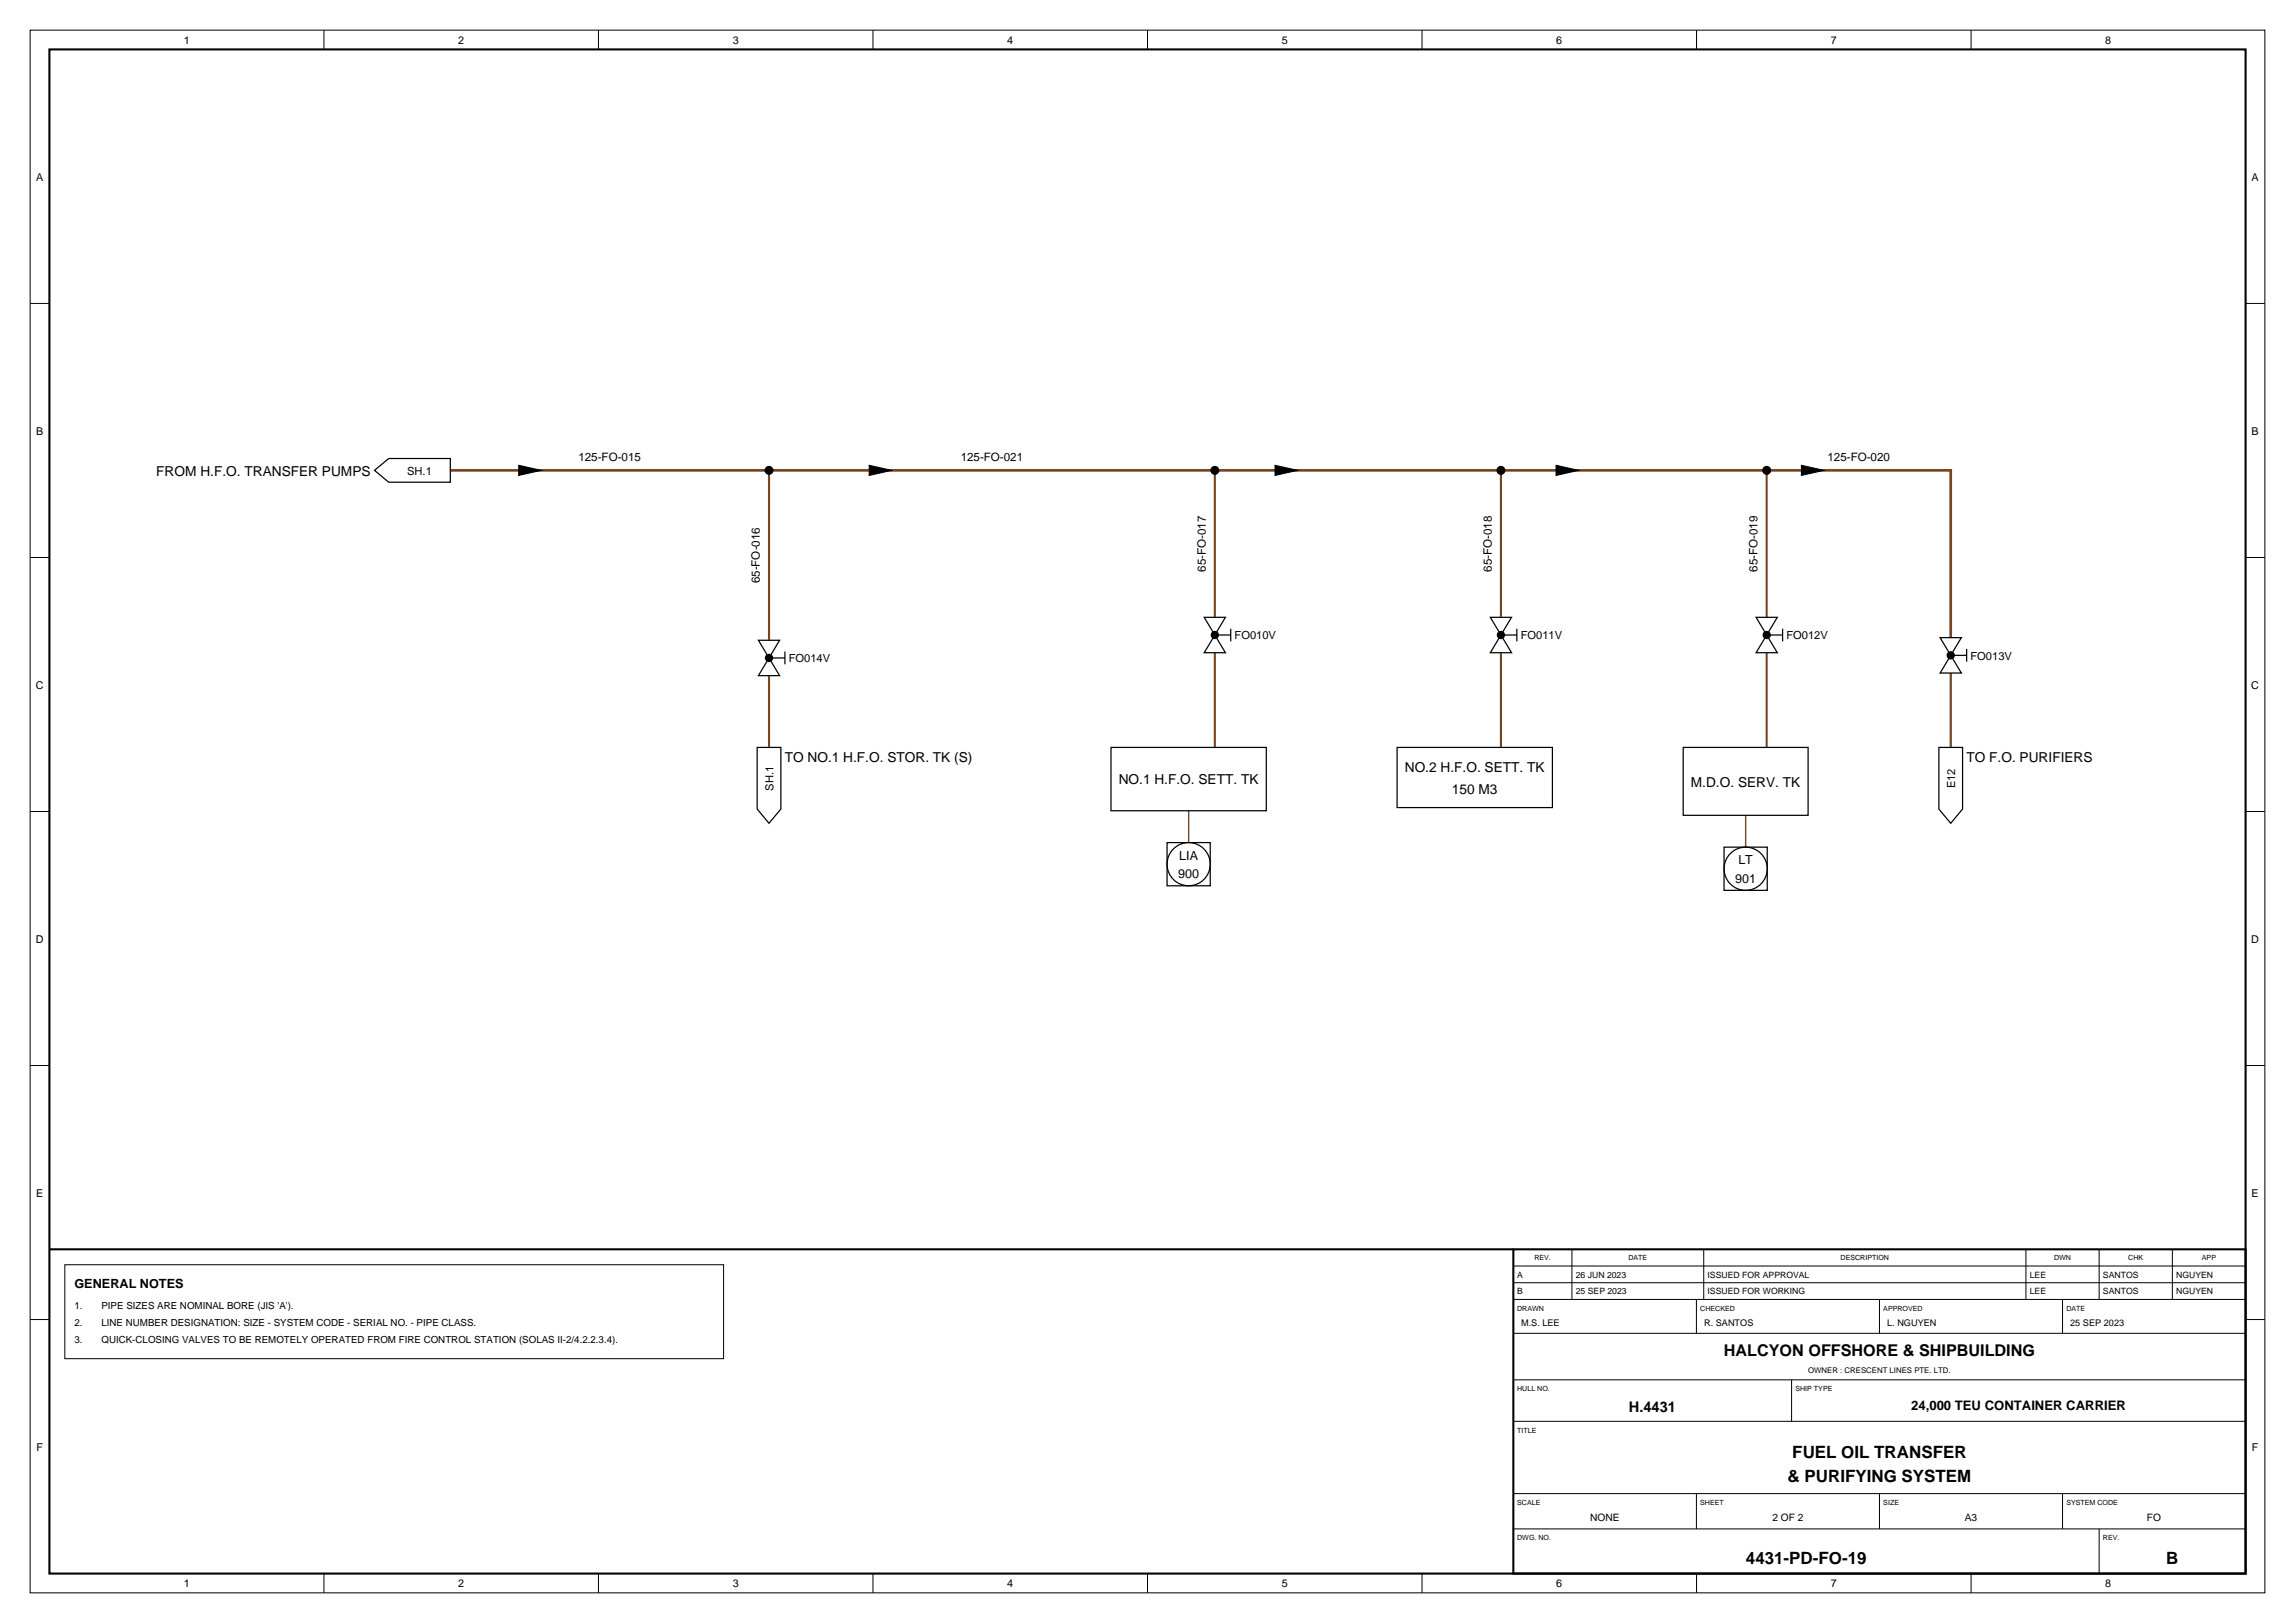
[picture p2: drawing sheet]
<svg xmlns="http://www.w3.org/2000/svg" width="420mm" height="297mm" viewBox="0 0 420 297" stroke-linecap="round" stroke-linejoin="round" font-family="sans-serif">
<defs><g id="words">
<g font-size="3.1">
<text x="328.1" y="266.8">FUEL OIL TRANSFER</text>
<text x="327.3" y="271.2">&amp; PURIFYING SYSTEM</text>
<text x="319.6" y="286.2">4431-PD-FO-19</text>
<text x="396.6" y="286.2">B</text>
</g>
<text font-size="3" x="315.6" y="248.3">HALCYON OFFSHORE &amp; SHIPBUILDING</text>
<text font-size="2.7" x="298.2" y="258.4">H.4431</text>
<g font-size="2.5">
<text x="28.6" y="87.1">FROM H.F.O. TRANSFER PUMPS</text>
<text x="143.7" y="139.5">TO NO.1 H.F.O. STOR. TK (S)</text>
<text x="204.8" y="143.6">NO.1 H.F.O. SETT. TK</text>
<text x="257.2" y="141.3">NO.2 H.F.O. SETT. TK</text>
<text x="309.6" y="144">M.D.O. SERV. TK</text>
<text x="360" y="139.5">TO F.O. PURIFIERS</text>
<text x="265.8" y="145.2">150 M3</text>
</g>
<text font-size="2.4" x="349.9" y="258.1">24,000 TEU CONTAINER CARRIER</text>
<g font-size="2.3">
<text x="215.7" y="160.8">900</text>
<text x="215.9" y="157.3">LIA</text>
<text x="317.7" y="161.6">901</text>
<text x="318.2" y="158.2">LT</text>
<text x="13.6" y="235.7">GENERAL NOTES</text>
</g>
<g font-size="2.1">
<text x="105.9" y="84.4">125-FO-015</text>
<text x="175.9" y="84.4">125-FO-021</text>
<text x="334.6" y="84.4">125-FO-020</text>
<text x="139.1" y="106.8" transform="rotate(-90 139.1 106.8)">65-FO-016</text>
<text x="220.7" y="104.7" transform="rotate(-90 220.7 104.7)">65-FO-017</text>
<text x="273.1" y="104.7" transform="rotate(-90 273.1 104.7)">65-FO-018</text>
<text x="321.8" y="104.7" transform="rotate(-90 321.8 104.7)">65-FO-019</text>
</g>
<g font-size="2">
<text x="33.6" y="8">1</text>
<text x="83.9" y="8">2</text>
<text x="134.1" y="8">3</text>
<text x="184.4" y="8">4</text>
<text x="234.7" y="8">5</text>
<text x="284.9" y="8">6</text>
<text x="335.2" y="8">7</text>
<text x="385.4" y="8">8</text>
<text x="6.6" y="33.1">A</text>
<text x="412.2" y="33.1">A</text>
<text x="6.6" y="79.5">B</text>
<text x="412.2" y="79.5">B</text>
<text x="74.5" y="86.9">SH.1</text>
<text x="226" y="117">FO010V</text>
<text x="278.4" y="117">FO011V</text>
<text x="327.1" y="117">FO012V</text>
<text x="144.4" y="121.2">FO014V</text>
<text x="360.8" y="120.7">FO013V</text>
<text x="6.6" y="126">C</text>
<text x="412.2" y="126">C</text>
<text x="141.6" y="144.7" transform="rotate(-90 141.6 144.7)">SH.1</text>
<text x="357.9" y="144.2" transform="rotate(-90 357.9 144.2)">E12</text>
<text x="6.6" y="172.5">D</text>
<text x="412.2" y="172.5">D</text>
<text x="6.6" y="219">E</text>
<text x="412.2" y="219">E</text>
<text x="6.7" y="265.5">F</text>
<text x="412.3" y="265.5">F</text>
<text x="33.6" y="290.5">1</text>
<text x="83.9" y="290.5">2</text>
<text x="134.1" y="290.5">3</text>
<text x="184.4" y="290.5">4</text>
<text x="234.7" y="290.5">5</text>
<text x="284.9" y="290.5">6</text>
<text x="335.2" y="290.5">7</text>
<text x="385.4" y="290.5">8</text>
</g>
<g font-size="1.9">
<text x="291.1" y="278.4">NONE</text>
<text x="324.5" y="278.4">2 OF 2</text>
<text x="359.7" y="278.4">A3</text>
<text x="393.1" y="278.4">FO</text>
</g>
<g font-size="1.8">
<text x="13.6" y="239.6">1.</text>
<text x="18.6" y="239.6">PIPE SIZES ARE NOMINAL BORE (JIS 'A').</text>
<text x="13.6" y="242.7">2.</text>
<text x="13.6" y="245.8">3.</text>
<text x="18.6" y="242.7">LINE NUMBER DESIGNATION: SIZE - SYSTEM CODE - SERIAL NO. - PIPE CLASS.</text>
<text x="18.6" y="245.8">QUICK-CLOSING VALVES TO BE REMOTELY OPERATED FROM FIRE CONTROL STATION (SOLAS II-2/4.2.2.3.4).</text>
</g>
<g font-size="1.7">
<text x="278.5" y="242.6">M.S. LEE</text>
<text x="312" y="242.6">R. SANTOS</text>
<text x="345.5" y="242.6">L. NGUYEN</text>
<text x="379" y="242.6">25 SEP 2023</text>
</g>
<g font-size="1.6">
<text x="277.8" y="233.8">A</text>
<text x="288.5" y="233.8">26 JUN 2023</text>
<text x="312.6" y="233.8">ISSUED FOR APPROVAL</text>
<text x="371.6" y="233.8">LEE</text>
<text x="385" y="233.8">SANTOS</text>
<text x="398.4" y="233.8">NGUYEN</text>
<text x="277.8" y="236.9">B</text>
<text x="288.5" y="236.9">25 SEP 2023</text>
<text x="312.6" y="236.9">ISSUED FOR WORKING</text>
<text x="371.6" y="236.9">LEE</text>
<text x="385" y="236.9">SANTOS</text>
<text x="398.4" y="236.9">NGUYEN</text>
</g>
<text font-size="1.4" x="331" y="251.2">OWNER : CRESCENT LINES PTE. LTD.</text>
<g font-size="1.3">
<text x="280.9" y="230.7">REV.</text>
<text x="298.1" y="230.7">DATE</text>
<text x="337" y="230.7">DESCRIPTION</text>
<text x="376" y="230.7">DWN</text>
<text x="389.6" y="230.7">CHK</text>
<text x="403.1" y="230.7">APP</text>
<text x="277.8" y="239.9">DRAWN</text>
<text x="311.3" y="239.9">CHECKED</text>
<text x="344.8" y="239.9">APPROVED</text>
<text x="378.3" y="239.9">DATE</text>
<text x="277.8" y="254.6">HULL NO.</text>
<text x="328.7" y="254.6">SHIP TYPE</text>
<text x="277.8" y="262.2">TITLE</text>
<text x="277.8" y="275.5">SCALE</text>
<text x="311.3" y="275.5">SHEET</text>
<text x="344.8" y="275.5">SIZE</text>
<text x="378.3" y="275.5">SYSTEM CODE</text>
<text x="277.8" y="281.9">DWG. NO.</text>
<text x="385" y="281.9">REV.</text>
</g>
</g></defs>
<g fill="none" stroke="#000" stroke-width=".18">
<path d="M5.5 5.5h409.1v286h-409.1zM59.3 5.5v3.5M109.6 5.5v3.5M159.8 5.5v3.5M210.1 5.5v3.5M260.3 5.5v3.5M310.6 5.5v3.5M360.9 5.5v3.5M5.5 55.5h3.5M411.1 55.5h3.5M5.5 102h3.5M411.1 102h3.5"/>
<path d="M5.5 148.5h3.5M411.1 148.5h3.5M5.5 195h3.5M411.1 195h3.5M11.9 231.5h120.6v17.2h-120.6zM277.1 231.7h134M277.1 234.8h134M277.1 237.8h134M287.8 228.6v9.2M310.6 237.8v6.2M311.9 228.6v9.2M344.1 237.8v6.2"/>
<path d="M370.9 228.6v9.2M377.6 237.8v6.2M384.3 228.6v9.2M397.7 228.6v9.2M5.5 241.5h3.5M277.1 244h134M277.1 252.5h134M328 252.5v7.6M411.1 241.5h3.5M277.1 260.1h134M277.1 273.4h134M277.1 279.8h134"/>
<path d="M310.6 273.4v6.4M344.1 273.4v6.4M377.6 273.4v6.4M384.3 279.8v8.2M59.3 288v3.5M109.6 288v3.5M159.8 288v3.5M210.1 288v3.5M260.3 288v3.5M310.6 288v3.5M360.9 288v3.5"/>
</g>
<path d="M9 9h402.1v279h-402.1zM9 228.6h268.1M277.1 228.6h134v59.4h-134z" fill="none" stroke="#000" stroke-width=".38"/>
<path d="M82.4 86.1h274.7v30.6" fill="none" stroke="#78451c" stroke-width=".49"/>
<path d="M140.8 86.1v31.1M222.4 86.1v26.9M274.8 86.1v26.9M323.4 86.1v26.9M222.4 119.5v17.3M274.8 119.5v17.3M323.4 119.5v17.3M140.8 123.7v13.1M357.1 123.2v13.6" fill="none" stroke="#78451c" stroke-width=".39"/>
<path d="M217.6 148.4v5.8M319.6 149.2v5.8" fill="none" stroke="#78451c" stroke-width=".25"/>
<g fill="#000" stroke="#000" stroke-width=".18">
<path d="M95 85.2l4.1 .9-4.1 .9zM159.1 85.2l4.2 .9-4.2 .9zM233.4 85.2l4.2 .9-4.2 .9zM284.9 85.2l4.1 .9-4.1 .9zM329.8 85.2l4.1 .9-4.1 .9z"/>
<circle cx="140.8" cy="86.1" r=".73"/>
<circle cx="222.4" cy="86.1" r=".73"/>
<circle cx="274.8" cy="86.1" r=".73"/>
<circle cx="323.4" cy="86.1" r=".73"/>
</g>
<g fill="none" stroke="#000" stroke-width=".23">
<path d="M68.6 86.1l2.6-2.2h11.2v4.4h-11.2zM138.8 117.2h3.9l-1.9 3.2zM143.7 119.3v2.3M220.5 113h3.8l-1.9 3.2zM222.4 116.2l1.9 3.3h-3.8zM222.4 116.2h2.9M225.3 115.1v2.3M272.8 113h3.9l-1.9 3.2zM274.8 116.2l1.9 3.3h-3.9zM274.8 116.2h2.9M277.7 115.1v2.3M321.5 113h3.9l-2 3.2z"/>
<path d="M323.4 116.2l2 3.3h-3.9zM323.4 116.2h3M326.4 115.1v2.3M355.2 116.7h3.9l-2 3.2zM357.1 119.9l2 3.3h-3.9zM357.1 119.9h2.9M360 118.8v2.3M138.6 136.8h4.4v11.3l-2.2 2.6-2.2-2.6zM140.8 120.4l1.9 3.3h-3.9zM140.8 120.4h2.9M203.4 136.8h28.4v11.6h-28.4zM255.8 136.8h28.4v11h-28.4z"/>
<path d="M308.2 136.8h22.8v12.4h-22.8zM355 136.8h4.3v11.3l-2.2 2.6-2.1-2.6zM213.7 154.2h7.9v7.9h-7.9zM315.6 155h7.9v8h-7.9z"/>
<circle cx="217.6" cy="158.2" r="4"/>
<circle cx="319.6" cy="159" r="4"/>
</g>
<g fill="#000" stroke="#000" stroke-width=".23">
<circle cx="222.4" cy="116.2" r=".65"/>
<circle cx="274.8" cy="116.2" r=".65"/>
<circle cx="323.4" cy="116.2" r=".65"/>
<circle cx="357.1" cy="119.9" r=".65"/>
<circle cx="140.8" cy="120.4" r=".65"/>
</g>
<use href="#words"/>
</svg>
